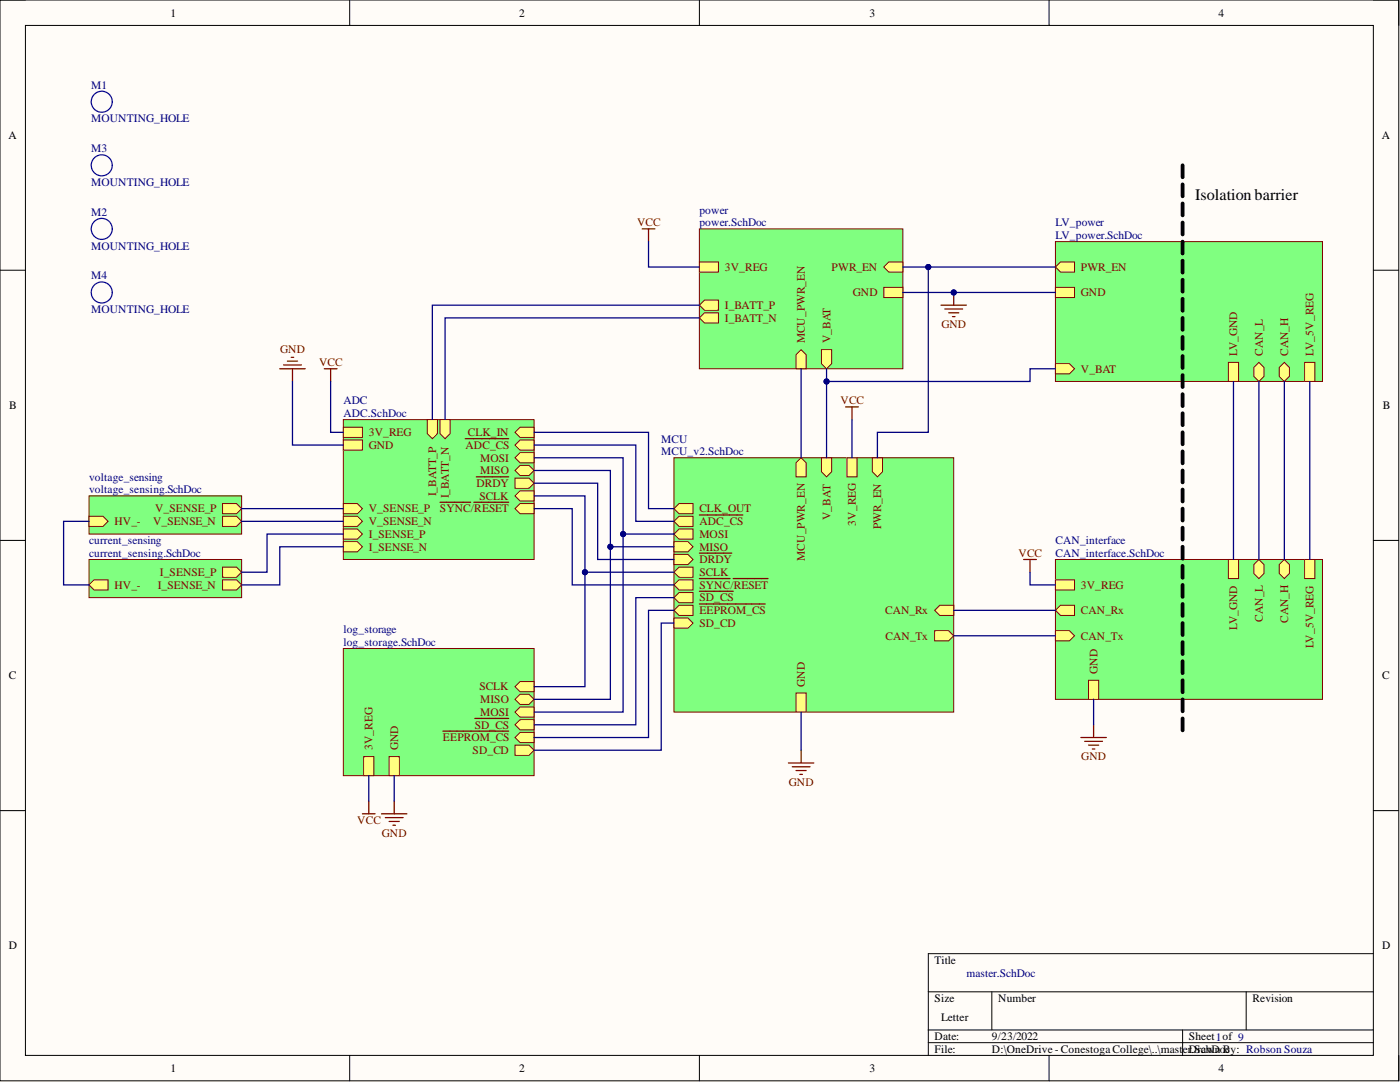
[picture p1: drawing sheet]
<svg xmlns="http://www.w3.org/2000/svg" width="279mm" height="216mm" viewBox="0 0 279 216" stroke-linecap="round" stroke-linejoin="round" font-family="sans-serif">
<defs><g id="words">
<text font-size="3.2" x="238.6" y="39.9">Isolation barrier</text>
<g font-size="2.3">
<text x="34" y="3.3">1</text>
<text x="103.6" y="3.3">2</text>
<text x="173.5" y="3.3">3</text>
<text x="243.2" y="3.3">4</text>
<text x="1.7" y="27.7">A</text>
<text x="275.8" y="27.7">A</text>
<text x="1.9" y="81.6">B</text>
<text x="275.9" y="81.6">B</text>
<text x="1.8" y="135.6">C</text>
<text x="275.9" y="135.6">C</text>
<text x="1.8" y="189.4">D</text>
<text x="275.9" y="189.4">D</text>
<text x="186.5" y="192.3">Title</text>
<text x="186.5" y="199.9">Size</text>
<text x="187.8" y="203.7">Letter</text>
<text x="199.2" y="199.9">Number</text>
<text x="250" y="199.9">Revision</text>
<text x="186.5" y="207.5">Date:</text>
<text x="197.9" y="207.5">9/23/2022</text>
<text x="237.3" y="207.5">Sheet1of 9</text>
<text x="34" y="213.9">1</text>
<text x="103.6" y="213.9">2</text>
<text x="173.5" y="213.9">3</text>
<text x="186.5" y="210.1">File:</text>
<text x="197.9" y="210.1">D:\OneDrive - Conestoga College\..\mast</text>
<text x="236.1" y="210.1">erDrawn By: Robson Souza</text>
<text x="237.7" y="210.1">.SchDoc</text>
<text x="243.2" y="213.9">4</text>
</g>
<g font-size="2.3" fill="#000080">
<text x="18.2" y="17.7">M1</text>
<text x="18.2" y="24.4">MOUNTING_HOLE</text>
<text x="18.2" y="30.4">M3</text>
<text x="18.2" y="37.1">MOUNTING_HOLE</text>
<text x="18.2" y="43">M2</text>
<text x="139.6" y="42.6">power</text>
<text x="139.6" y="45.2">power.SchDoc</text>
<text x="210.6" y="45.2">LV_power</text>
<text x="210.6" y="47.7">LV_power.SchDoc</text>
<text x="18.2" y="49.8">MOUNTING_HOLE</text>
<text x="18.2" y="55.7">M4</text>
<text x="18.2" y="62.5">MOUNTING_HOLE</text>
<text x="68.5" y="80.7">ADC</text>
<text x="68.5" y="83.2">ADC.SchDoc</text>
<text x="132" y="88.3">MCU</text>
<text x="17.8" y="95.9">voltage_sensing</text>
<text x="132" y="90.8">MCU_v2.SchDoc</text>
<text x="17.8" y="98.4">voltage_sensing.SchDoc</text>
<text x="17.8" y="108.6">current_sensing</text>
<text x="17.8" y="111.1">current_sensing.SchDoc</text>
<text x="210.6" y="108.6">CAN_interface</text>
<text x="210.6" y="111.1">CAN_interface.SchDoc</text>
<text x="68.5" y="126.4">log_storage</text>
<text x="68.5" y="128.9">log_storage.SchDoc</text>
<text x="192.9" y="194.9">master.SchDoc</text>
</g>
<g font-size="2.3" fill="#800000">
<text x="127.1" y="45.2">VCC</text>
<text x="144.7" y="54">3V_REG</text>
<text x="166" y="54">PWR_EN</text>
<text x="170.2" y="59.1">GND</text>
<text x="215.7" y="54">PWR_EN</text>
<text x="215.7" y="59.1">GND</text>
<text x="144.7" y="61.7">I_BATT_P</text>
<text x="144.7" y="64.2">I_BATT_N</text>
<text x="187.9" y="65.5">GND</text>
<text x="55.9" y="70.5">GND</text>
<text x="160.6" y="68.5" transform="rotate(-90 160.6 68.5)">MCU_PWR_EN</text>
<text x="165.7" y="68.5" transform="rotate(-90 165.7 68.5)">V_BAT</text>
<text x="246.9" y="71" transform="rotate(-90 246.9 71)">LV_GND</text>
<text x="252" y="71" transform="rotate(-90 252 71)">CAN_L</text>
<text x="257.1" y="71" transform="rotate(-90 257.1 71)">CAN_H</text>
<text x="262.2" y="71" transform="rotate(-90 262.2 71)">LV_5V_REG</text>
<text x="63.7" y="73.1">VCC</text>
<text x="215.7" y="74.3">V_BAT</text>
<text x="167.7" y="80.7">VCC</text>
<text x="73.6" y="87">3V_REG</text>
<text x="73.6" y="89.6">GND</text>
<text x="92.9" y="89.6">ADC_CS</text>
<text x="93.4" y="87">CLK_IN</text>
<text x="95.8" y="92.1">MOSI</text>
<text x="95.8" y="94.6">MISO</text>
<text x="87" y="99" transform="rotate(-90 87 99)">I_BATT_P</text>
<text x="89.6" y="99.5" transform="rotate(-90 89.6 99.5)">I_BATT_N</text>
<text x="95.1" y="97.2">DRDY</text>
<text x="95.7" y="99.7">SCLK</text>
<text x="22.8" y="104.8">HV_-</text>
<text x="30.5" y="104.8">V_SENSE_N</text>
<text x="31" y="102.3">V_SENSE_P</text>
<text x="73.6" y="102.3">V_SENSE_P</text>
<text x="73.6" y="104.8">V_SENSE_N</text>
<text x="73.6" y="107.3">I_SENSE_P</text>
<text x="87.8" y="102.3">SYNC/RESET</text>
<text x="139.6" y="102.3">CLK_OUT</text>
<text x="139.6" y="104.8">ADC_CS</text>
<text x="139.6" y="107.3">MOSI</text>
<text x="165.7" y="103.8" transform="rotate(-90 165.7 103.8)">V_BAT</text>
<text x="170.8" y="104.9" transform="rotate(-90 170.8 104.9)">3V_REG</text>
<text x="175.9" y="105.6" transform="rotate(-90 175.9 105.6)">PWR_EN</text>
<text x="73.6" y="109.9">I_SENSE_N</text>
<text x="139.6" y="109.9">MISO</text>
<text x="139.6" y="112.4">DRDY</text>
<text x="160.6" y="111.9" transform="rotate(-90 160.6 111.9)">MCU_PWR_EN</text>
<text x="203.3" y="111.1">VCC</text>
<text x="22.8" y="117.5">HV_-</text>
<text x="31.5" y="117.5">I_SENSE_N</text>
<text x="31.9" y="114.9">I_SENSE_P</text>
<text x="139.6" y="114.9">SCLK</text>
<text x="139.6" y="117.5">SYNC/RESET</text>
<text x="215.7" y="117.5">3V_REG</text>
<text x="139.6" y="120">SD_CS</text>
<text x="139.6" y="122.5">EEPROM_CS</text>
<text x="139.6" y="125.1">SD_CD</text>
<text x="176.6" y="122.5">CAN_Rx</text>
<text x="215.7" y="122.5">CAN_Rx</text>
<text x="246.9" y="125.8" transform="rotate(-90 246.9 125.8)">LV_GND</text>
<text x="252" y="124.1" transform="rotate(-90 252 124.1)">CAN_L</text>
<text x="257.1" y="124.3" transform="rotate(-90 257.1 124.3)">CAN_H</text>
<text x="176.7" y="127.6">CAN_Tx</text>
<text x="215.7" y="127.6">CAN_Tx</text>
<text x="262.2" y="129.4" transform="rotate(-90 262.2 129.4)">LV_5V_REG</text>
<text x="95.7" y="137.8">SCLK</text>
<text x="160.6" y="137" transform="rotate(-90 160.6 137)">GND</text>
<text x="219" y="134.5" transform="rotate(-90 219 134.5)">GND</text>
<text x="95.8" y="142.8">MOSI</text>
<text x="95.8" y="140.3">MISO</text>
<text x="74.4" y="149.7" transform="rotate(-90 74.4 149.7)">3V_REG</text>
<text x="79.4" y="149.7" transform="rotate(-90 79.4 149.7)">GND</text>
<text x="88.4" y="147.9">EEPROM_CS</text>
<text x="94.7" y="145.4">SD_CS</text>
<text x="94.3" y="150.5">SD_CD</text>
<text x="215.8" y="151.7">GND</text>
<text x="157.4" y="156.8">GND</text>
<text x="71.3" y="164.4">VCC</text>
<text x="76.2" y="167">GND</text>
</g>
</g></defs>
<path d="M0 0h279.2v215.7h-279.2z" fill-rule="evenodd" fill="#fffcf8"/>
<path d="M0 0h279.2v215.7h-279.2z" fill="none" stroke="#000" stroke-width=".2"/>
<path d="M5.1 5.1h269v205.5h-269z" fill-rule="evenodd" fill="#fffcf8"/>
<g fill="none" stroke="#000" stroke-width=".2">
<path d="M0 0h5.1M5.1 5.1h269v205.5h-269zM69.8 0v5.1M139.6 0v5.1M209.4 0v5.1M274.1 0h5.1v5.1M0 53.9h5.1M274.1 53.9h5.1M0 107.8h5.1M274.1 107.8h5.1M0 161.8h5.1M274.1 161.8h5.1"/>
<path d="M185.3 197.9h88.8M197.9 197.9v7.6M248.7 197.9v7.6M274.1 190.3h-88.8v20.3M69.8 210.6v5.1M139.6 210.6v5.1M185.3 205.5h88.8M185.3 208.1h88.8M209.4 210.6v5.1M236 205.5v5.1M279.2 210.6v5.1"/>
</g>
<path d="M134.5 91.3h55.8v50.8h-55.8z" fill-rule="evenodd" fill="#80ff80"/>
<path d="M134.5 91.3h55.8v50.8h-55.8z" fill="none" stroke="#800000" stroke-width=".2"/>
<path d="M186.5 121.8l1-1h2.8v2h-2.8z" fill-rule="evenodd" fill="#ffff80"/>
<path d="M186.5 121.8l1-1h2.8v2h-2.8z" fill="none" stroke="#800000" stroke-width=".2"/>
<path d="M186.5 125.8h2.8l1 1.1-1 1h-2.8z" fill-rule="evenodd" fill="#ffff80"/>
<path d="M186.5 125.8h2.8l1 1.1-1 1h-2.8z" fill="none" stroke="#800000" stroke-width=".2"/>
<path d="M158.9 138.3h2v3.8h-2z" fill-rule="evenodd" fill="#ffff80"/>
<path d="M158.9 138.3h2v3.8h-2z" fill="none" stroke="#800000" stroke-width=".2"/>
<path d="M163.9 91.3h2.1v2.8l-1 1-1.1-1z" fill-rule="evenodd" fill="#ffff80"/>
<path d="M163.9 91.3h2.1v2.8l-1 1-1.1-1z" fill="none" stroke="#800000" stroke-width=".2"/>
<path d="M169 91.3h2v3.8h-2z" fill-rule="evenodd" fill="#ffff80"/>
<path d="M169 91.3h2v3.8h-2z" fill="none" stroke="#800000" stroke-width=".2"/>
<path d="M134.5 101.5l1-1h2.8v2h-2.8z" fill-rule="evenodd" fill="#ffff80"/>
<path d="M134.5 101.5l1-1h2.8v2h-2.8z" fill="none" stroke="#800000" stroke-width=".2"/>
<path d="M134.5 104l1-1h2.8v2h-2.8z" fill-rule="evenodd" fill="#ffff80"/>
<path d="M134.5 104l1-1h2.8v2h-2.8z" fill="none" stroke="#800000" stroke-width=".2"/>
<path d="M139.6 102.8h8.6" fill="none" stroke="#800000" stroke-width=".25"/>
<path d="M134.5 106.6l1-1h2.8v2h-2.8z" fill-rule="evenodd" fill="#ffff80"/>
<path d="M134.5 106.6l1-1h2.8v2h-2.8z" fill="none" stroke="#800000" stroke-width=".2"/>
<path d="M134.5 108.1h2.8l1 1-1 1h-2.8z" fill-rule="evenodd" fill="#ffff80"/>
<path d="M134.5 108.1h2.8l1 1-1 1h-2.8z" fill="none" stroke="#800000" stroke-width=".2"/>
<path d="M134.5 110.6h2.8l1 1-1 1.1h-2.8z" fill-rule="evenodd" fill="#ffff80"/>
<path d="M134.5 110.6h2.8l1 1-1 1.1h-2.8z" fill="none" stroke="#800000" stroke-width=".2"/>
<path d="M139.6 110.4h6.4" fill="none" stroke="#800000" stroke-width=".25"/>
<path d="M134.5 114.2l1-1h2.8v2h-2.8z" fill-rule="evenodd" fill="#ffff80"/>
<path d="M134.5 114.2l1-1h2.8v2h-2.8z" fill="none" stroke="#800000" stroke-width=".2"/>
<path d="M134.5 116.7l1-1h2.8v2h-2.8z" fill-rule="evenodd" fill="#ffff80"/>
<path d="M134.5 116.7l1-1h2.8v2h-2.8z" fill="none" stroke="#800000" stroke-width=".2"/>
<path d="M139.6 115.4h6.1M146.3 115.4h7" fill="none" stroke="#800000" stroke-width=".25"/>
<path d="M134.5 119.3l1-1.1h2.8v2.1h-2.8z" fill-rule="evenodd" fill="#ffff80"/>
<path d="M134.5 119.3l1-1.1h2.8v2.1h-2.8z" fill="none" stroke="#800000" stroke-width=".2"/>
<path d="M139.6 118h6.7" fill="none" stroke="#800000" stroke-width=".25"/>
<path d="M134.5 121.8l1-1h2.8v2h-2.8z" fill-rule="evenodd" fill="#ffff80"/>
<path d="M134.5 121.8l1-1h2.8v2h-2.8z" fill="none" stroke="#800000" stroke-width=".2"/>
<path d="M139.6 120.5h13.1" fill="none" stroke="#800000" stroke-width=".25"/>
<path d="M174.1 91.3h2v2.8l-1 1-1-1z" fill-rule="evenodd" fill="#ffff80"/>
<path d="M174.1 91.3h2v2.8l-1 1-1-1z" fill="none" stroke="#800000" stroke-width=".2"/>
<path d="M158.9 92.4l1-1.1 1 1.1v2.7h-2z" fill-rule="evenodd" fill="#ffff80"/>
<path d="M158.9 92.4l1-1.1 1 1.1v2.7h-2z" fill="none" stroke="#800000" stroke-width=".2"/>
<path d="M134.5 123.3h2.8l1 1-1 1h-2.8z" fill-rule="evenodd" fill="#ffff80"/>
<path d="M134.5 123.3h2.8l1 1-1 1h-2.8z" fill="none" stroke="#800000" stroke-width=".2"/>
<path d="M210.6 111.6h53.3v27.9h-53.3z" fill-rule="evenodd" fill="#80ff80"/>
<path d="M210.6 111.6h53.3v27.9h-53.3z" fill="none" stroke="#800000" stroke-width=".2"/>
<path d="M210.6 121.8l1.1-1h2.7v2h-2.7z" fill-rule="evenodd" fill="#ffff80"/>
<path d="M210.6 121.8l1.1-1h2.7v2h-2.7z" fill="none" stroke="#800000" stroke-width=".2"/>
<path d="M210.6 125.8h2.8l1 1.1-1 1h-2.8z" fill-rule="evenodd" fill="#ffff80"/>
<path d="M210.6 125.8h2.8l1 1.1-1 1h-2.8z" fill="none" stroke="#800000" stroke-width=".2"/>
<path d="M255.3 112.7l1-1.1 1 1.1v1.7l-1 1-1-1z" fill-rule="evenodd" fill="#ffff80"/>
<path d="M255.3 112.7l1-1.1 1 1.1v1.7l-1 1-1-1z" fill="none" stroke="#800000" stroke-width=".2"/>
<path d="M250.2 112.7l1-1.1 1.1 1.1v1.7l-1.1 1-1-1z" fill-rule="evenodd" fill="#ffff80"/>
<path d="M250.2 112.7l1-1.1 1.1 1.1v1.7l-1.1 1-1-1z" fill="none" stroke="#800000" stroke-width=".2"/>
<path d="M245.2 111.6h2v3.8h-2z" fill-rule="evenodd" fill="#ffff80"/>
<path d="M245.2 111.6h2v3.8h-2z" fill="none" stroke="#800000" stroke-width=".2"/>
<path d="M217.2 135.7h2.1v3.8h-2.1z" fill-rule="evenodd" fill="#ffff80"/>
<path d="M217.2 135.7h2.1v3.8h-2.1z" fill="none" stroke="#800000" stroke-width=".2"/>
<path d="M210.6 115.7h3.8v2h-3.8z" fill-rule="evenodd" fill="#ffff80"/>
<path d="M210.6 115.7h3.8v2h-3.8z" fill="none" stroke="#800000" stroke-width=".2"/>
<path d="M260.4 111.6h2v3.8h-2z" fill-rule="evenodd" fill="#ffff80"/>
<path d="M260.4 111.6h2v3.8h-2z" fill="none" stroke="#800000" stroke-width=".2"/>
<path d="M210.6 48.2h53.3v27.9h-53.3z" fill-rule="evenodd" fill="#80ff80"/>
<path d="M210.6 48.2h53.3v27.9h-53.3z" fill="none" stroke="#800000" stroke-width=".2"/>
<path d="M255.3 73.3l1-1 1 1v1.8l-1 1-1-1z" fill-rule="evenodd" fill="#ffff80"/>
<path d="M255.3 73.3l1-1 1 1v1.8l-1 1-1-1z" fill="none" stroke="#800000" stroke-width=".2"/>
<path d="M250.2 73.3l1-1 1.1 1v1.8l-1.1 1-1-1z" fill-rule="evenodd" fill="#ffff80"/>
<path d="M250.2 73.3l1-1 1.1 1v1.8l-1.1 1-1-1z" fill="none" stroke="#800000" stroke-width=".2"/>
<path d="M245.2 72.3h2v3.8h-2z" fill-rule="evenodd" fill="#ffff80"/>
<path d="M245.2 72.3h2v3.8h-2z" fill="none" stroke="#800000" stroke-width=".2"/>
<path d="M210.6 53.3l1.1-1h2.7v2h-2.7z" fill-rule="evenodd" fill="#ffff80"/>
<path d="M210.6 53.3l1.1-1h2.7v2h-2.7z" fill="none" stroke="#800000" stroke-width=".2"/>
<path d="M210.6 57.3h3.8v2.1h-3.8z" fill-rule="evenodd" fill="#ffff80"/>
<path d="M210.6 57.3h3.8v2.1h-3.8z" fill="none" stroke="#800000" stroke-width=".2"/>
<path d="M210.6 72.6h2.8l1 1-1 1h-2.8z" fill-rule="evenodd" fill="#ffff80"/>
<path d="M210.6 72.6h2.8l1 1-1 1h-2.8z" fill="none" stroke="#800000" stroke-width=".2"/>
<path d="M260.4 72.3h2v3.8h-2z" fill-rule="evenodd" fill="#ffff80"/>
<path d="M260.4 72.3h2v3.8h-2z" fill="none" stroke="#800000" stroke-width=".2"/>
<path d="M68.5 129.4h38.1v25.4h-38.1z" fill-rule="evenodd" fill="#80ff80"/>
<path d="M68.5 129.4h38.1v25.4h-38.1z" fill="none" stroke="#800000" stroke-width=".2"/>
<path d="M72.6 151h2v3.8h-2z" fill-rule="evenodd" fill="#ffff80"/>
<path d="M72.6 151h2v3.8h-2z" fill="none" stroke="#800000" stroke-width=".2"/>
<path d="M77.7 151h2v3.8h-2z" fill-rule="evenodd" fill="#ffff80"/>
<path d="M77.7 151h2v3.8h-2z" fill="none" stroke="#800000" stroke-width=".2"/>
<path d="M102.8 142.1l1-1h2.8v2h-2.8z" fill-rule="evenodd" fill="#ffff80"/>
<path d="M102.8 142.1l1-1h2.8v2h-2.8z" fill="none" stroke="#800000" stroke-width=".2"/>
<path d="M102.8 139.5l1-1h1.8l1 1-1 1.1h-1.8z" fill-rule="evenodd" fill="#ffff80"/>
<path d="M102.8 139.5l1-1h1.8l1 1-1 1.1h-1.8z" fill="none" stroke="#800000" stroke-width=".2"/>
<path d="M102.8 137l1-1h2.8v2h-2.8z" fill-rule="evenodd" fill="#ffff80"/>
<path d="M102.8 137l1-1h2.8v2h-2.8z" fill="none" stroke="#800000" stroke-width=".2"/>
<path d="M102.8 144.6l1-1h2.8v2h-2.8z" fill-rule="evenodd" fill="#ffff80"/>
<path d="M102.8 144.6l1-1h2.8v2h-2.8z" fill="none" stroke="#800000" stroke-width=".2"/>
<path d="M94.8 143.4h6.7" fill="none" stroke="#800000" stroke-width=".25"/>
<path d="M102.8 147.2l1-1.1h2.8v2.1h-2.8z" fill-rule="evenodd" fill="#ffff80"/>
<path d="M102.8 147.2l1-1.1h2.8v2.1h-2.8z" fill="none" stroke="#800000" stroke-width=".2"/>
<path d="M88.4 145.9h13.1" fill="none" stroke="#800000" stroke-width=".25"/>
<path d="M102.8 148.7h2.8l1 1-1 1h-2.8z" fill-rule="evenodd" fill="#ffff80"/>
<path d="M102.8 148.7h2.8l1 1-1 1h-2.8z" fill="none" stroke="#800000" stroke-width=".2"/>
<path d="M139.6 45.7h40.6v27.9h-40.6z" fill-rule="evenodd" fill="#80ff80"/>
<path d="M139.6 45.7h40.6v27.9h-40.6z" fill="none" stroke="#800000" stroke-width=".2"/>
<path d="M176.4 53.3l1-1h2.8v2h-2.8z" fill-rule="evenodd" fill="#ffff80"/>
<path d="M176.4 53.3l1-1h2.8v2h-2.8z" fill="none" stroke="#800000" stroke-width=".2"/>
<path d="M176.4 57.3h3.8v2.1h-3.8z" fill-rule="evenodd" fill="#ffff80"/>
<path d="M176.4 57.3h3.8v2.1h-3.8z" fill="none" stroke="#800000" stroke-width=".2"/>
<path d="M139.6 52.3h3.8v2h-3.8z" fill-rule="evenodd" fill="#ffff80"/>
<path d="M139.6 52.3h3.8v2h-3.8z" fill="none" stroke="#800000" stroke-width=".2"/>
<path d="M163.9 69.8h2.1v2.8l-1 1-1.1-1z" fill-rule="evenodd" fill="#ffff80"/>
<path d="M163.9 69.8h2.1v2.8l-1 1-1.1-1z" fill="none" stroke="#800000" stroke-width=".2"/>
<path d="M158.9 70.8l1-1 1 1v2.8h-2z" fill-rule="evenodd" fill="#ffff80"/>
<path d="M158.9 70.8l1-1 1 1v2.8h-2z" fill="none" stroke="#800000" stroke-width=".2"/>
<path d="M139.6 60.9l1-1h2.8v2h-2.8z" fill-rule="evenodd" fill="#ffff80"/>
<path d="M139.6 60.9l1-1h2.8v2h-2.8z" fill="none" stroke="#800000" stroke-width=".2"/>
<path d="M139.6 63.4l1-1h2.8v2h-2.8z" fill-rule="evenodd" fill="#ffff80"/>
<path d="M139.6 63.4l1-1h2.8v2h-2.8z" fill="none" stroke="#800000" stroke-width=".2"/>
<path d="M17.8 99h30.4v7.6h-30.4z" fill-rule="evenodd" fill="#80ff80"/>
<path d="M17.8 99h30.4v7.6h-30.4z" fill="none" stroke="#800000" stroke-width=".2"/>
<path d="M44.4 100.5h2.8l1 1-1 1h-2.8z" fill-rule="evenodd" fill="#ffff80"/>
<path d="M44.4 100.5h2.8l1 1-1 1h-2.8z" fill="none" stroke="#800000" stroke-width=".2"/>
<path d="M44.4 103h2.8l1 1-1 1h-2.8z" fill-rule="evenodd" fill="#ffff80"/>
<path d="M44.4 103h2.8l1 1-1 1h-2.8z" fill="none" stroke="#800000" stroke-width=".2"/>
<path d="M17.8 103h2.8l1 1-1 1h-2.8z" fill-rule="evenodd" fill="#ffff80"/>
<path d="M17.8 103h2.8l1 1-1 1h-2.8z" fill="none" stroke="#800000" stroke-width=".2"/>
<path d="M17.8 111.6h30.4v7.7h-30.4z" fill-rule="evenodd" fill="#80ff80"/>
<path d="M17.8 111.6h30.4v7.7h-30.4z" fill="none" stroke="#800000" stroke-width=".2"/>
<path d="M44.4 113.2h2.8l1 1-1 1h-2.8z" fill-rule="evenodd" fill="#ffff80"/>
<path d="M44.4 113.2h2.8l1 1-1 1h-2.8z" fill="none" stroke="#800000" stroke-width=".2"/>
<path d="M44.4 115.7h2.8l1 1-1 1h-2.8z" fill-rule="evenodd" fill="#ffff80"/>
<path d="M44.4 115.7h2.8l1 1-1 1h-2.8z" fill="none" stroke="#800000" stroke-width=".2"/>
<path d="M17.8 116.7l1-1h2.8v2h-2.8z" fill-rule="evenodd" fill="#ffff80"/>
<path d="M17.8 116.7l1-1h2.8v2h-2.8z" fill="none" stroke="#800000" stroke-width=".2"/>
<path d="M68.5 83.7h38.1v27.9h-38.1z" fill-rule="evenodd" fill="#80ff80"/>
<path d="M68.5 83.7h38.1v27.9h-38.1z" fill="none" stroke="#800000" stroke-width=".2"/>
<path d="M68.5 85.3h3.8v2h-3.8z" fill-rule="evenodd" fill="#ffff80"/>
<path d="M68.5 85.3h3.8v2h-3.8z" fill="none" stroke="#800000" stroke-width=".2"/>
<path d="M68.5 87.8h3.8v2h-3.8z" fill-rule="evenodd" fill="#ffff80"/>
<path d="M68.5 87.8h3.8v2h-3.8z" fill="none" stroke="#800000" stroke-width=".2"/>
<path d="M102.8 86.3l1-1h2.8v2h-2.8z" fill-rule="evenodd" fill="#ffff80"/>
<path d="M102.8 86.3l1-1h2.8v2h-2.8z" fill="none" stroke="#800000" stroke-width=".2"/>
<path d="M102.8 88.8l1-1h2.8v2h-2.8z" fill-rule="evenodd" fill="#ffff80"/>
<path d="M102.8 88.8l1-1h2.8v2h-2.8z" fill="none" stroke="#800000" stroke-width=".2"/>
<path d="M92.9 87.5h8.6" fill="none" stroke="#800000" stroke-width=".25"/>
<path d="M102.8 91.3l1-1h2.8v2.1h-2.8z" fill-rule="evenodd" fill="#ffff80"/>
<path d="M102.8 91.3l1-1h2.8v2.1h-2.8z" fill="none" stroke="#800000" stroke-width=".2"/>
<path d="M102.8 93.9l1-1h1.8l1 1-1 1h-1.8z" fill-rule="evenodd" fill="#ffff80"/>
<path d="M102.8 93.9l1-1h1.8l1 1-1 1h-1.8z" fill="none" stroke="#800000" stroke-width=".2"/>
<path d="M102.8 95.4h2.8l1 1-1 1h-2.8z" fill-rule="evenodd" fill="#ffff80"/>
<path d="M102.8 95.4h2.8l1 1-1 1h-2.8z" fill="none" stroke="#800000" stroke-width=".2"/>
<path d="M95.1 95.1h6.4" fill="none" stroke="#800000" stroke-width=".25"/>
<path d="M102.8 99l1-1.1h2.8v2.1h-2.8z" fill-rule="evenodd" fill="#ffff80"/>
<path d="M102.8 99l1-1.1h2.8v2.1h-2.8z" fill="none" stroke="#800000" stroke-width=".2"/>
<path d="M102.8 101.5l1-1h2.8v2h-2.8z" fill-rule="evenodd" fill="#ffff80"/>
<path d="M102.8 101.5l1-1h2.8v2h-2.8z" fill="none" stroke="#800000" stroke-width=".2"/>
<path d="M87.8 100.2h6.1M94.6 100.2h6.9" fill="none" stroke="#800000" stroke-width=".25"/>
<path d="M68.5 100.5h2.8l1 1-1 1h-2.8z" fill-rule="evenodd" fill="#ffff80"/>
<path d="M68.5 100.5h2.8l1 1-1 1h-2.8z" fill="none" stroke="#800000" stroke-width=".2"/>
<path d="M68.5 103h2.8l1 1-1 1h-2.8z" fill-rule="evenodd" fill="#ffff80"/>
<path d="M68.5 103h2.8l1 1-1 1h-2.8z" fill="none" stroke="#800000" stroke-width=".2"/>
<path d="M68.5 105.6h2.8l1 1-1 1h-2.8z" fill-rule="evenodd" fill="#ffff80"/>
<path d="M68.5 105.6h2.8l1 1-1 1h-2.8z" fill="none" stroke="#800000" stroke-width=".2"/>
<path d="M68.5 108.1h2.8l1 1-1 1h-2.8z" fill-rule="evenodd" fill="#ffff80"/>
<path d="M68.5 108.1h2.8l1 1-1 1h-2.8z" fill="none" stroke="#800000" stroke-width=".2"/>
<path d="M85.3 83.7h2v2.8l-1 1-1-1z" fill-rule="evenodd" fill="#ffff80"/>
<path d="M85.3 83.7h2v2.8l-1 1-1-1z" fill="none" stroke="#800000" stroke-width=".2"/>
<path d="M87.8 83.7h2v2.8l-1 1-1-1z" fill-rule="evenodd" fill="#ffff80"/>
<path d="M87.8 83.7h2v2.8l-1 1-1-1z" fill="none" stroke="#800000" stroke-width=".2"/>
<path d="M190.3 58.4v2.5M187.8 60.9h5.1M188.6 61.7h3.5M189.3 62.4h2M190.1 63.2h.5" fill="none" stroke="#800000" stroke-width=".25"/>
<circle cx="190.3" cy="58.4" r=".51" fill="#000080"/>
<circle cx="190.3" cy="58.4" r=".51" fill="none" stroke="#000080" stroke-width=".2"/>
<g fill="none" stroke="#800000" stroke-width=".25">
<path d="M128.2 45.7h2.5M129.4 45.7v2.5M55.8 73.6h5.1M56.6 72.8h3.5M57.4 72.1h2M58.1 71.3h.5M58.4 73.6v2.5M64.7 73.6h2.6M66 73.6v2.5M168.8 81.2h2.5M170 81.2v2.5M204.3 111.6h2.5"/>
<path d="M205.6 111.6v2.6M73.6 159.8v2.6M78.7 159.8v2.6M157.3 152.2h5.1M158.1 153h3.6M158.9 153.8h2M159.6 154.5h.5M159.9 149.7v2.5M215.7 147.2h5.1M216.5 147.9h3.5M217.2 148.7h2.1M218 149.4h.5"/>
<path d="M218.3 144.6v2.6M72.3 162.4h2.6M76.1 162.4h5.1M76.9 163.1h3.5M77.7 163.9h2M78.4 164.7h.5"/>
</g>
<g fill="none" stroke="#000" stroke-width=".76">
<path d="M236 33v2.4M236 36.8v2.4M236 40.6v2.4M236 44.4v2.4M236 48.2v2.4M236 52v2.4M236 55.8v2.4M236 59.6v2.4M236 63.4v2.4M236 67.2v2.4M236 71v2.4M236 74.8v2.4"/>
<path d="M236 78.7v2.3M236 82.5v2.3M236 86.3v2.3M236 90.1v2.4M236 93.9v2.4M236 97.7v2.4M236 101.5v2.4M236 105.3v2.4M236 109.1v2.4M236 112.9v2.4M236 116.7v2.4M236 120.5v2.4"/>
<path d="M236 124.3v2.4M236 128.1v2.4M236 131.9v2.4M236 135.7v2.4M236 139.5v2.4M236 143.4v2.3"/>
</g>
<path d="M180.2 53.3h30.4M190.3 121.8h20.3M190.3 126.9h20.3" fill="none" stroke="#000080" stroke-width=".25"/>
<circle cx="185.3" cy="53.3" r=".51" fill="#000080"/>
<circle cx="185.3" cy="53.3" r=".51" fill="none" stroke="#000080" stroke-width=".2"/>
<path d="M180.2 58.4h30.4" fill="none" stroke="#000080" stroke-width=".25"/>
<circle cx="190.3" cy="58.4" r=".51" fill="#000080"/>
<circle cx="190.3" cy="58.4" r=".51" fill="none" stroke="#000080" stroke-width=".2"/>
<path d="M129.4 48.2v5.1h10.2M58.4 76.1v12.7h10.1M66 76.1v10.2h2.5M246.2 76.1v35.5M251.2 76.1v35.5M256.3 76.1v35.5M170 83.7v7.6M68.5 106.6h-15.2v7.6h-5.1M68.5 109.1h-12.7v7.6h-7.6M116.7 114.2v22.8h-10.1M78.7 154.8v5M159.9 142.1v7.6" fill="none" stroke="#000080" stroke-width=".25"/>
<circle cx="116.7" cy="114.2" r=".51" fill="#000080"/>
<circle cx="116.7" cy="114.2" r=".51" fill="none" stroke="#000080" stroke-width=".2"/>
<path d="M124.4 106.6v35.5h-17.8" fill="none" stroke="#000080" stroke-width=".25"/>
<circle cx="124.4" cy="106.6" r=".51" fill="#000080"/>
<circle cx="124.4" cy="106.6" r=".51" fill="none" stroke="#000080" stroke-width=".2"/>
<path d="M121.8 109.1v30.4h-15.2M205.6 114.2v2.5h5M218.3 139.5v5.1M73.6 154.8v5" fill="none" stroke="#000080" stroke-width=".25"/>
<circle cx="121.8" cy="109.1" r=".51" fill="#000080"/>
<circle cx="121.8" cy="109.1" r=".51" fill="none" stroke="#000080" stroke-width=".2"/>
<path d="M165 73.6v17.7" fill="none" stroke="#000080" stroke-width=".25"/>
<circle cx="165" cy="76.1" r=".51" fill="#000080"/>
<circle cx="165" cy="76.1" r=".51" fill="none" stroke="#000080" stroke-width=".2"/>
<path d="M210.6 73.6h-5v2.5h-40.6" fill="none" stroke="#000080" stroke-width=".25"/>
<circle cx="165" cy="76.1" r=".51" fill="#000080"/>
<circle cx="165" cy="76.1" r=".51" fill="none" stroke="#000080" stroke-width=".2"/>
<path d="M185.3 53.3v33h-10.2v5M261.4 76.1v35.5" fill="none" stroke="#000080" stroke-width=".25"/>
<circle cx="185.3" cy="53.3" r=".51" fill="#000080"/>
<circle cx="185.3" cy="53.3" r=".51" fill="none" stroke="#000080" stroke-width=".2"/>
<path d="M139.6 60.9h-53.3v22.8M139.6 63.4h-50.8v20.3M159.9 73.6v17.7M106.6 99h10.1v15.2h17.8M17.8 104h-5.1v12.7h5.1M48.2 101.5h20.3M48.2 104h20.3M106.6 101.5h7.6v15.2h20.3M134.5 119.3h-7.6v25.3h-20.3M134.5 124.3h-2.5v25.4h-25.4M134.5 121.8h-5.1v25.4h-22.8" fill="none" stroke="#000080" stroke-width=".25"/>
<circle cx="116.7" cy="114.2" r=".51" fill="#000080"/>
<circle cx="116.7" cy="114.2" r=".51" fill="none" stroke="#000080" stroke-width=".2"/>
<path d="M106.6 96.4h12.7v15.2h15.2M106.6 93.9h15.2v15.2h12.7" fill="none" stroke="#000080" stroke-width=".25"/>
<circle cx="121.8" cy="109.1" r=".51" fill="#000080"/>
<circle cx="121.8" cy="109.1" r=".51" fill="none" stroke="#000080" stroke-width=".2"/>
<path d="M106.6 91.3h17.8v15.3h10.1" fill="none" stroke="#000080" stroke-width=".25"/>
<circle cx="124.4" cy="106.6" r=".51" fill="#000080"/>
<circle cx="124.4" cy="106.6" r=".51" fill="none" stroke="#000080" stroke-width=".2"/>
<path d="M106.6 88.8h20.3v15.2h7.6M106.6 86.3h22.8v15.2h5.1" fill="none" stroke="#000080" stroke-width=".25"/>
<path d="M22.4 20.3a2.1 2.1 0 0 0-3-1.9 2.1 2.1 0 0 0-.5 3.5 2.1 2.1 0 0 0 3.4-1l.1-.6M22.4 33a2.1 2.1 0 0 0-3-1.9 2.1 2.1 0 0 0-.5 3.5 2.1 2.1 0 0 0 3.4-1l.1-.6M22.4 45.7a2.1 2.1 0 0 0-3-1.9 2.1 2.1 0 0 0-.5 3.5 2.1 2.1 0 0 0 3.4-1l.1-.6M22.4 58.4a2.1 2.1 0 0 0-3-1.9 2.1 2.1 0 0 0-.5 3.4 2.1 2.1 0 0 0 3.4-.9l.1-.6" fill="none" stroke="#00f" stroke-width=".25"/>
<use href="#words"/>
</svg>
